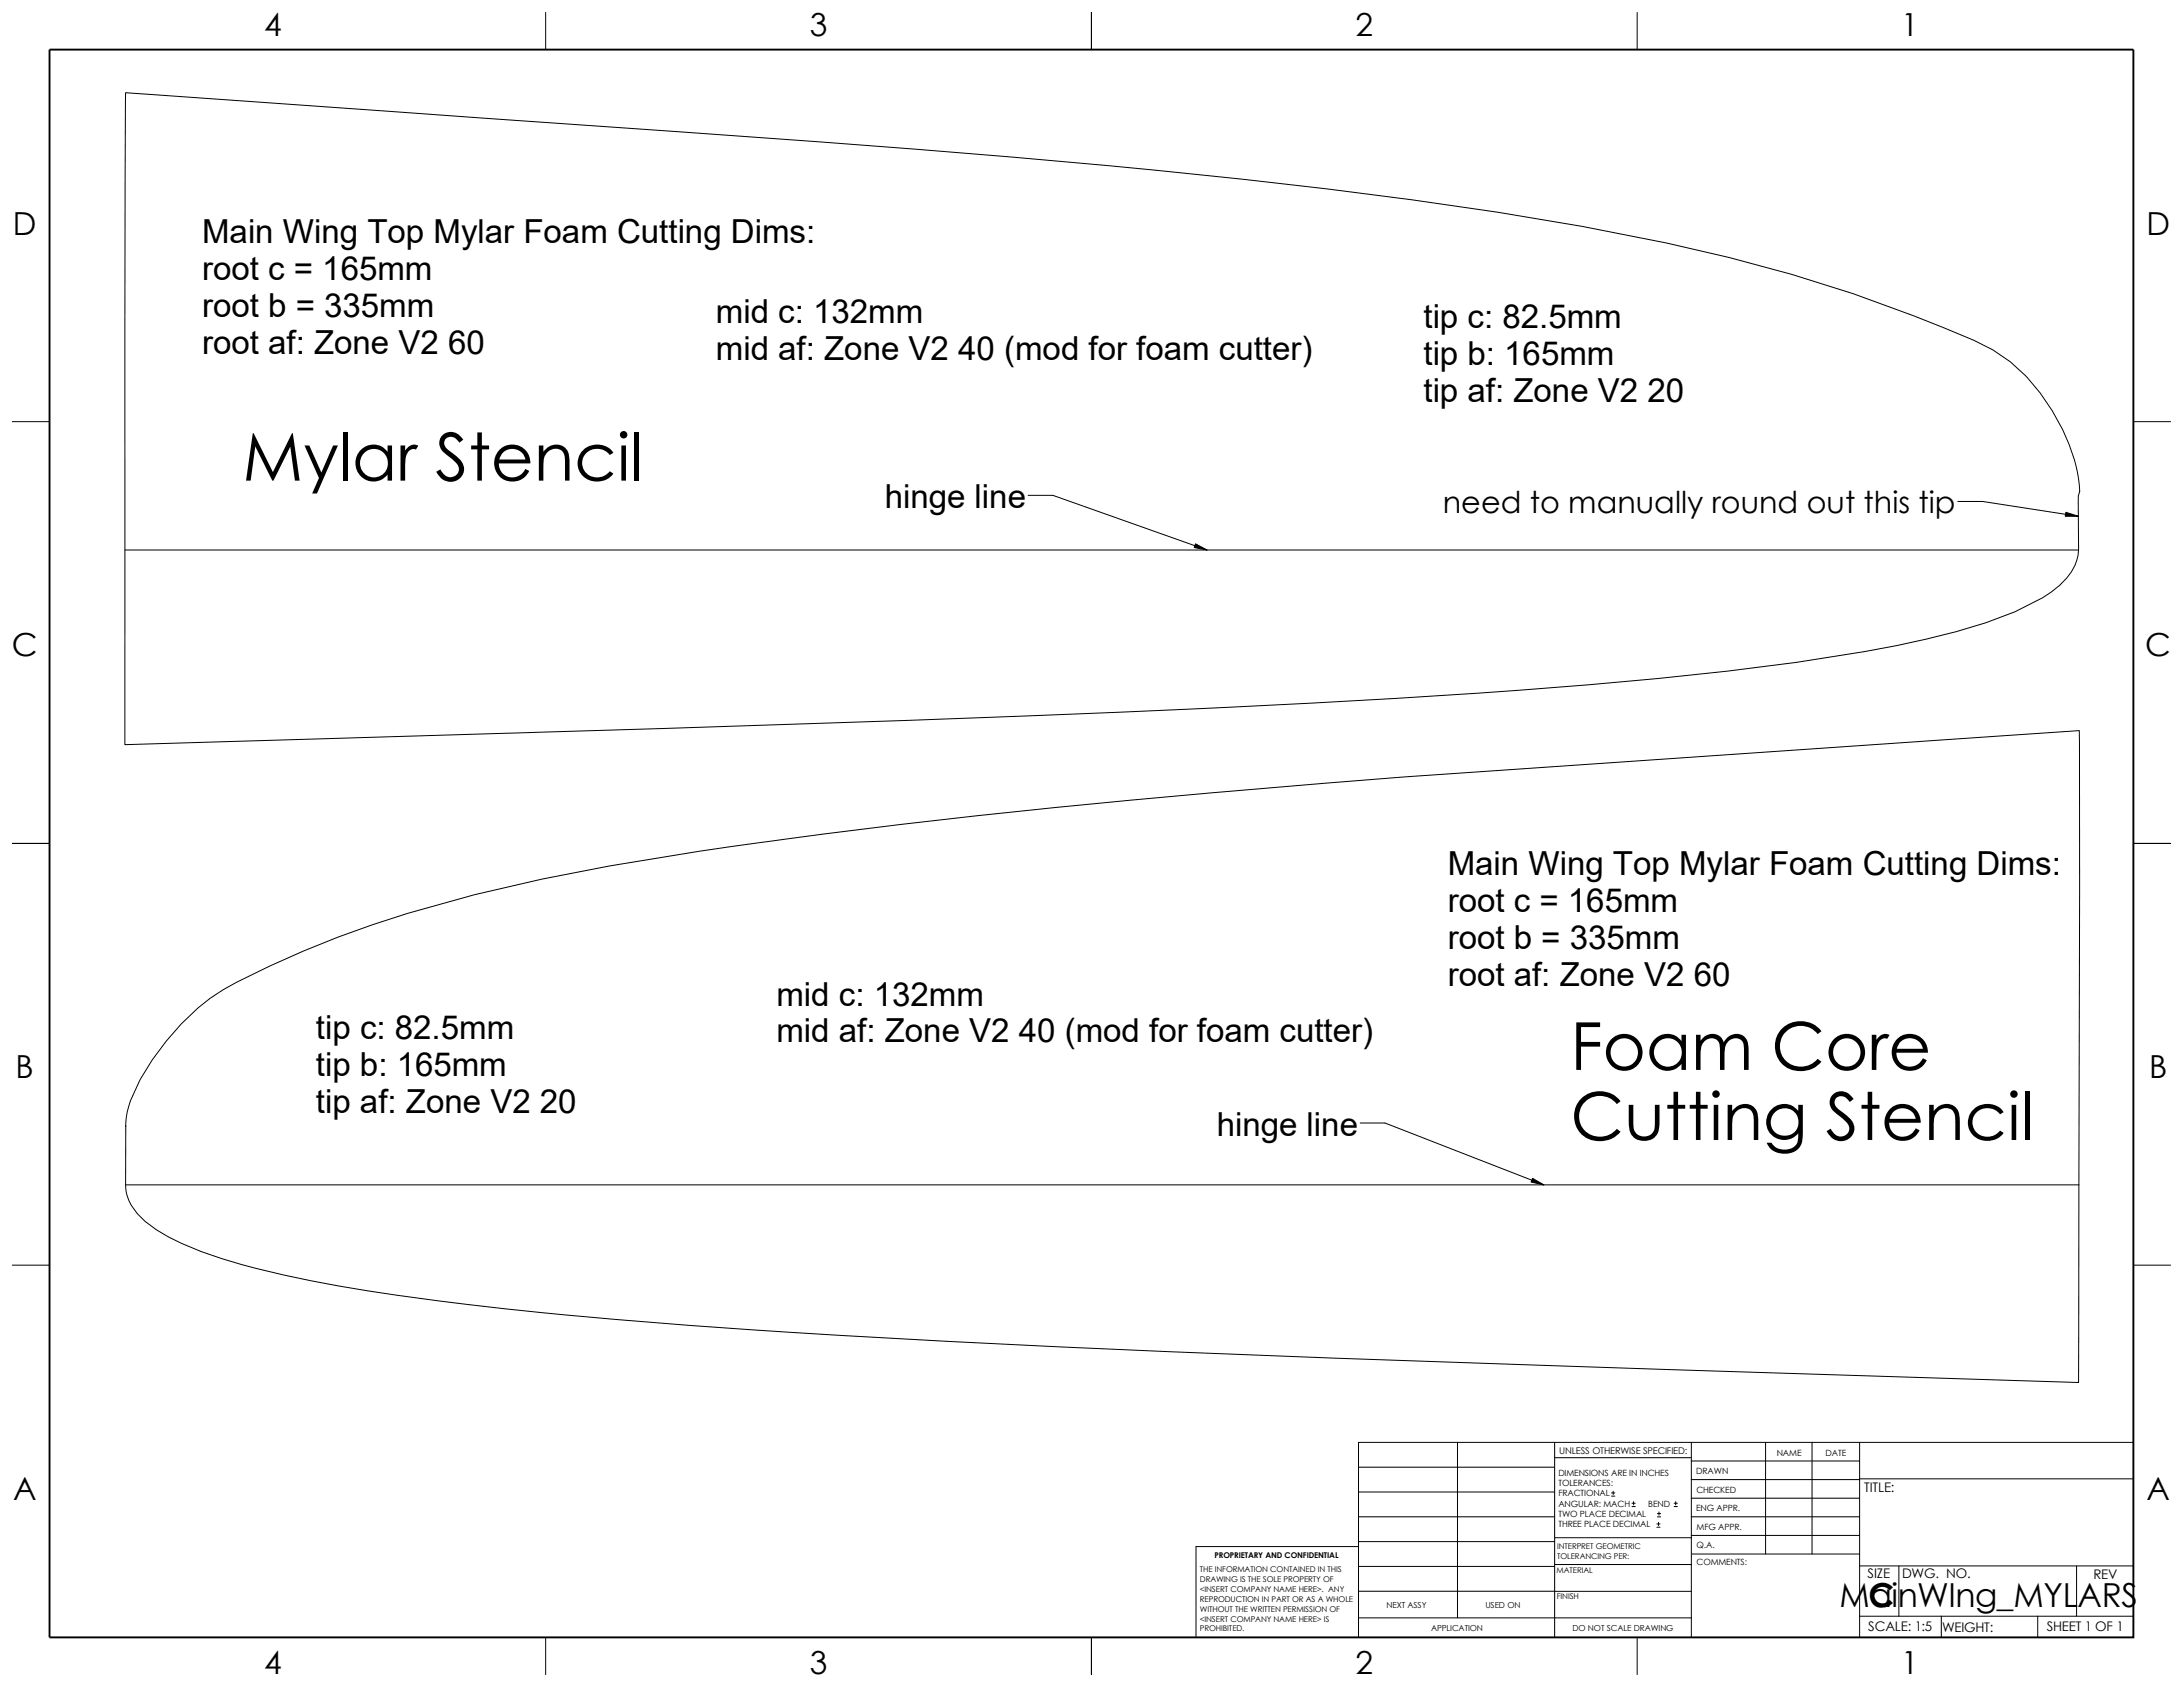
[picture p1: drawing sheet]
<svg xmlns="http://www.w3.org/2000/svg" width="559mm" height="432mm" viewBox="0 0 559 432" stroke-linecap="round" stroke-linejoin="round" font-family="sans-serif">
<defs><g id="words">
<g font-size="16.9">
<text x="62.1" y="123">Mylar Stencil</text>
<text x="402" y="273.9">Foam Core</text>
<text x="402" y="291.8">Cutting Stencil</text>
</g>
<g font-size="8.5">
<text x="51.7" y="62.3">Main Wing Top Mylar Foam Cutting Dims:</text>
<text x="51.7" y="71.7">root c = 165mm</text>
<text x="51.7" y="81.2">root b = 335mm</text>
<text x="183.2" y="82.6">mid c: 132mm</text>
<text x="364.4" y="84">tip c: 82.5mm</text>
<text x="51.7" y="90.7">root af: Zone V2 60</text>
<text x="183.2" y="92.1">mid af: Zone V2 40 (mod for foam cutter)</text>
<text x="364.4" y="93.5">tip b: 165mm</text>
<text x="364.4" y="102.9">tip af: Zone V2 20</text>
<text x="226.5" y="130.1">hinge line</text>
<text x="370.6" y="223.9">Main Wing Top Mylar Foam Cutting Dims:</text>
<text x="370.6" y="233.3">root c = 165mm</text>
<text x="370.6" y="242.8">root b = 335mm</text>
<text x="198.8" y="257.4">mid c: 132mm</text>
<text x="370.6" y="252.3">root af: Zone V2 60</text>
<text x="80.9" y="266">tip c: 82.5mm</text>
<text x="198.8" y="266.8">mid af: Zone V2 40 (mod for foam cutter)</text>
<text x="80.9" y="275.5">tip b: 165mm</text>
<text x="80.9" y="285">tip af: Zone V2 20</text>
<text x="311.4" y="290.8">hinge line</text>
<text x="470.9" y="411.2">MainWIng_MYLARS</text>
<text x="478.3" y="411.4">C</text>
</g>
<g font-size="8.1">
<text x="67.6" y="9.3">4</text>
<text x="207.3" y="9.3">3</text>
<text x="347" y="9.3">2</text>
<text x="486.7" y="9.3">1</text>
<text x="3.3" y="60">D</text>
<text x="549.4" y="60">D</text>
<text x="3" y="168">C</text>
<text x="549.1" y="168">C</text>
<text x="4" y="275.9">B</text>
<text x="550.1" y="275.9">B</text>
<text x="3.3" y="383.9">A</text>
<text x="549.4" y="383.9">A</text>
<text x="67.6" y="428.4">4</text>
<text x="207.3" y="428.4">3</text>
<text x="347" y="428.4">2</text>
<text x="486.7" y="428.4">1</text>
</g>
<text font-size="7.7" x="369.3" y="131.4">need to manually round out this tip</text>
<g font-size="3.4">
<text x="477.2" y="381.9">TITLE:</text>
<text x="478.1" y="404">SIZE</text>
<text x="486.9" y="404">DWG. NO.</text>
<text x="535.9" y="404.1">REV</text>
<text x="478.2" y="417.6">SCALE: 1:5</text>
<text x="497.1" y="417.6">WEIGHT:</text>
<text x="523.9" y="417.6">SHEET 1 OF 1</text>
</g>
<text font-size="2.4" x="399.1" y="372.1">UNLESS OTHERWISE SPECIFIED:</text>
<g font-size="2.2">
<text x="398.9" y="377.7">DIMENSIONS ARE IN INCHES</text>
<text x="434.2" y="377.4">DRAWN</text>
<text x="454.8" y="372.6">NAME</text>
<text x="467.3" y="372.6">DATE</text>
<text x="398.9" y="380.3">TOLERANCES:</text>
<text x="398.9" y="383">FRACTIONAL</text>
<text x="434.2" y="382.2">CHECKED</text>
<text x="398.9" y="388.3">TWO PLACE DECIMAL</text>
<text x="398.9" y="385.6">ANGULAR: MACH</text>
<text x="421.9" y="385.6">BEND</text>
<text x="434.2" y="386.9">ENG APPR.</text>
<text x="398.9" y="390.9">THREE PLACE DECIMAL</text>
<text x="434.3" y="391.6">MFG APPR.</text>
<text x="434.3" y="396.3">Q.A.</text>
<text x="434.3" y="400.6">COMMENTS:</text>
</g>
<g font-size="2.1">
<text x="354.9" y="411.6">NEXT ASSY</text>
<text x="380.2" y="411.6">USED ON</text>
<text x="366.3" y="417.5">APPLICATION</text>
<text x="402.5" y="417.5">DO NOT SCALE DRAWING</text>
</g>
<g font-size="2">
<text x="310.9" y="398.8">PROPRIETARY AND CONFIDENTIAL</text>
<text x="398.6" y="399">TOLERANCING PER:</text>
<text x="398.6" y="396.5">INTERPRET GEOMETRIC</text>
<text x="307.1" y="402.4">THE INFORMATION CONTAINED IN THIS</text>
<text x="307.1" y="405">DRAWING IS THE SOLE PROPERTY OF</text>
<text x="307.1" y="407.5">&lt;INSERT COMPANY NAME HERE&gt;. ANY</text>
<text x="398.5" y="402.6">MATERIAL</text>
<text x="307.1" y="410">REPRODUCTION IN PART OR AS A WHOLE</text>
<text x="307.1" y="412.5">WITHOUT THE WRITTEN PERMISSION OF</text>
<text x="398.5" y="409.4">FINISH</text>
<text x="307.1" y="415.1">&lt;INSERT COMPANY NAME HERE&gt; IS</text>
<text x="307.1" y="417.6">PROHIBITED.</text>
</g>
</g></defs>
<g fill="none" stroke="#000" stroke-width=".26">
<path d="M139.7 3.2v9.5M279.4 3.2v9.5M419.1 3.2v9.5M32.2 23.7l157 11.1 49.2 3.7a2407.1 2407.1 0 0 1 123 12.6 768.9 768.9 0 0 1 81.2 14.8 390.9 390.9 0 0 1 62.6 21.2 41.6 41.6 0 0 1 20.1 18 42 42 0 0 1 7.1 20.7l-.4 1.2 .1 11.6a12.5 12.5 0 0 1-4.9 11.2l-4.3 3.2-7.1 3.6a178.2 178.2 0 0 1-38.5 10.2 889.1 889.1 0 0 1-88.5 9.9l-28.2 1.9-28.3 1.5-69.1 3.1-83.1 2.9-148.1 4.5zM3.2 107.9h9.5M546.1 107.9h9.5M263.2 126.8h6.3l39.5 14M501.2 128.4h6.3l24.5 3.7M32 140.8h500.1M3.2 215.9h9.5M546.1 215.9h9.5M46.4 262.1a49.5 49.5 0 0 1 14.1-10.7 276.3 276.3 0 0 1 60.9-22.4 625 625 0 0 1 60.3-11.5l2.6-.4a2290.3 2290.3 0 0 1 148.3-16.1l29-2.3 170.7-11.7-.2 166.9-180.7-5.9-47.2-1.8-47.1-2.1a2275.1 2275.1 0 0 1-118.4-8.1l-19.1-2.1a415.4 415.4 0 0 1-57.7-10.2 83.8 83.8 0 0 1-21.9-8.9 16.6 16.6 0 0 1-7.5-8.8l-.3-2.7v-15.1a17.6 17.6 0 0 1 1.2-6.5 62.7 62.7 0 0 1 13-19.6z"/>
<path d="M348.2 287.4h6.3l40.7 15.9M32.2 303.3h500M3.2 323.8h9.5M546.1 323.8h9.5M347.7 375.5h50.3M373.1 369.2v44.9M398 373.1h34.9M398 369.2v49.9M432.9 374h43.1M432.9 378.7h43.1M432.9 369.2v49.9M452 369.2v28.6"/>
<path d="M463.8 369.2v28.6M476 369.2v49.9M476 378.5h70.1M546.1 369.2h-198.4v49.9M347.7 388.2h50.3M347.7 381.9h50.3M347.7 394.6h50.3M347.7 395.9h-41.5v23.2M398 393.6h35M412.5 382.9h.9M412.5 382.1h.9M412.9 381.7v.8"/>
<path d="M417.7 385.6h.9M417.7 384.8h.9M418.2 384.3v.9M424.1 390.9h.8M424.1 390.1h.8M424.3 388.3h.8M424.3 387.4h.8M424.5 389.7v.8M424.7 387v.8M428.5 385.6h.9M428.5 384.8h.9M428.9 384.3v.9"/>
<path d="M432.9 388.2h43.1M432.9 393h43.1M432.9 383.5h43.1M433 397.8h43M139.7 419.1v9.5M279.4 419.1v9.5M347.7 407.3h50.3M347.7 400.9h50.3M347.7 414.1h85.2M398 407.3h34.9M398 400.5h35M419.1 419.1v9.5"/>
<path d="M476 400.8h70.1M476 413.7h70.1M486.1 400.8v12.9M496.9 413.7v5.4M521.6 413.7v5.4M531.6 400.8v12.9"/>
</g>
<path d="M12.7 12.7h533.4v406.4h-533.4z" fill="none" stroke="#000" stroke-width=".49"/>
<g fill="#000" stroke="#000" stroke-width=".26">
<path d="M528.8 131.1l3.2 1h-3.3z" fill-rule="evenodd"/>
<path d="M306 139.2l3 1.6-3.3-.7z" fill-rule="evenodd"/>
<path d="M392.3 301.6l2.9 1.7-3.3-.7z" fill-rule="evenodd"/>
</g>
<use href="#words"/>
</svg>
